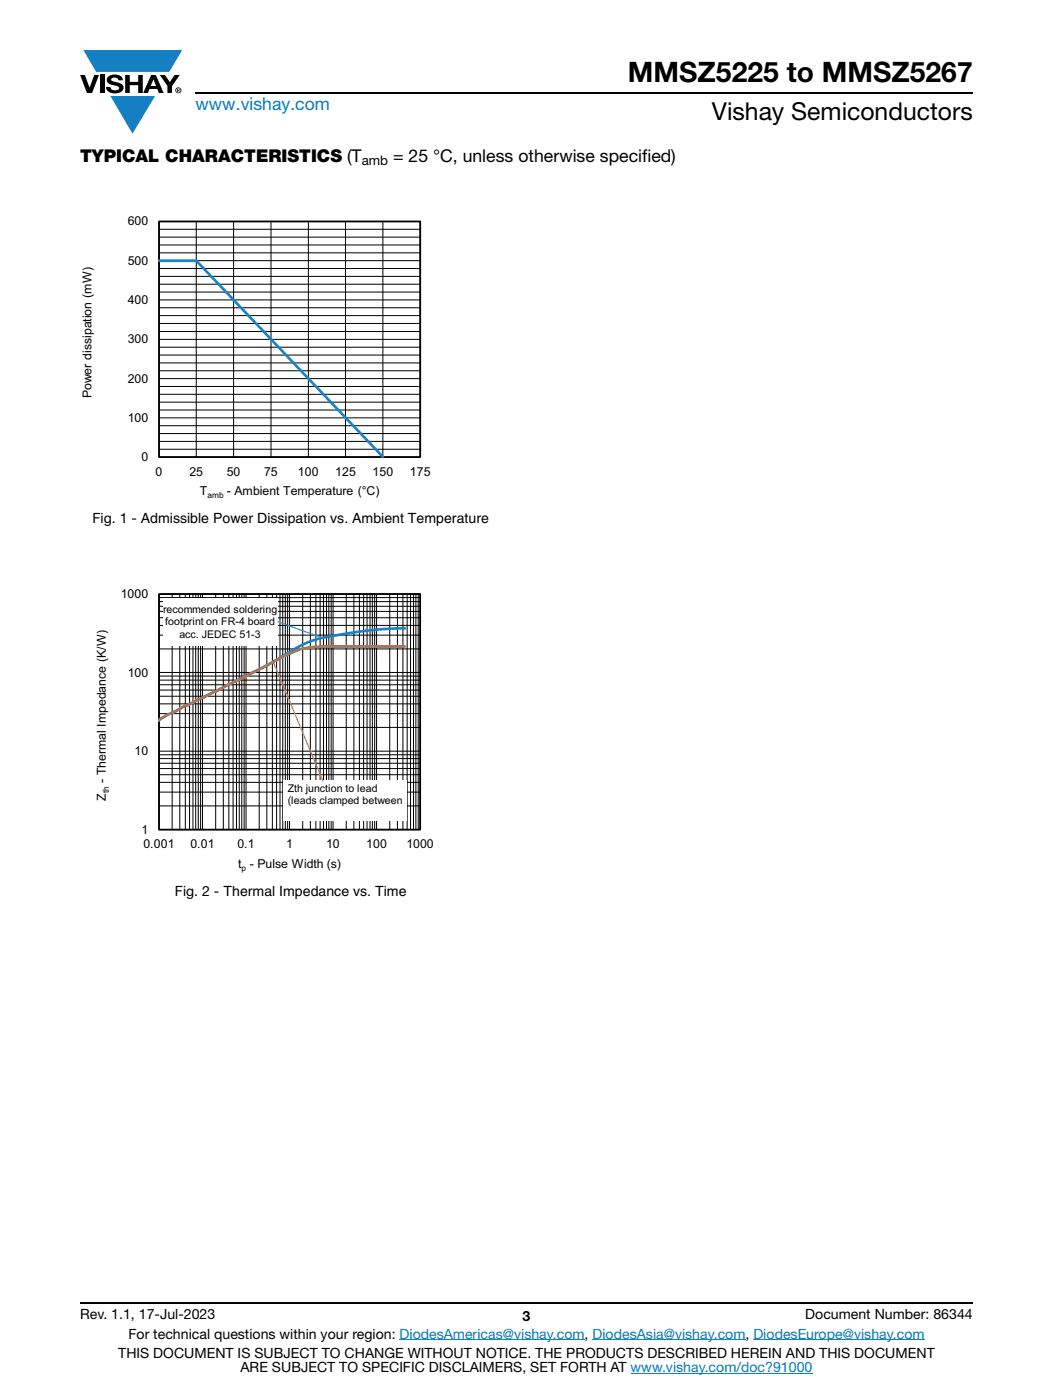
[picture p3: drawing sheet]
<svg xmlns="http://www.w3.org/2000/svg" width="210mm" height="279mm" viewBox="0 0 210 279" stroke-linecap="round" stroke-linejoin="round" font-family="sans-serif">
<defs><g id="words">
<text font-size="5.6" x="125.2" y="16.4">MMSZ5225 to MMSZ5267</text>
<text font-size="4.9" x="142" y="23.9">Vishay Semiconductors</text>
<text font-size="3.5" fill="#007ec4" x="39" y="22">www.vishay.com</text>
<g font-size="3.5">
<text x="16" y="32.3">TYPICAL CHARACTERISTICS (T</text>
<text x="78.4" y="32.3">= 25 °C, unless otherwise specified)</text>
</g>
<g font-size="2.8">
<text x="18.4" y="104.4">Fig. 1 - Admissible Power Dissipation vs. Ambient Temperature</text>
<text x="34.9" y="178.8">Fig. 2 - Thermal Impedance vs. Time</text>
<text x="16" y="263.3">Rev. 1.1, 17-Jul-2023</text>
<text x="104.2" y="263.6">3</text>
<text x="160.6" y="263.3">Document Number: 86344</text>
<text x="25.6" y="267.1">For technical questions within your region: DiodesAmericas@vishay.com, DiodesAsia@vishay.com, DiodesEurope@vishay.com</text>
<text x="23.6" y="271">THIS DOCUMENT IS SUBJECT TO CHANGE WITHOUT NOTICE. THE PRODUCTS DESCRIBED HEREIN AND THIS DOCUMENT</text>
<text x="48" y="273.8">ARE SUBJECT TO SPECIFIC DISCLAIMERS, SET FORTH AT www.vishay.com/doc?91000</text>
</g>
<text font-size="2.6" x="72.2" y="33">amb</text>
<g font-size="2.5">
<text x="25.5" y="45">600</text>
<text x="25.5" y="52.8">500</text>
<text x="25.5" y="60.7">400</text>
<text x="25.5" y="68.5">300</text>
<text x="25.5" y="76.3">200</text>
<text x="18.3" y="79.5" transform="rotate(-90 18.3 79.5)">Power dissipation (mW)</text>
<text x="25.5" y="84.2">100</text>
<text x="28.2" y="92">0</text>
<text x="31" y="95">0</text>
<text x="37.8" y="95">25</text>
<text x="45.2" y="95">50</text>
<text x="52.7" y="95">75</text>
<text x="59.4" y="95">100</text>
<text x="66.9" y="95">125</text>
<text x="74.3" y="95">150</text>
<text x="81.7" y="95">175</text>
<text x="39.8" y="98.9">T</text>
<text x="45.2" y="98.9">- Ambient Temperature (°C)</text>
<text x="24.1" y="119.4">1000</text>
<text x="25.5" y="135">100</text>
<text x="26.8" y="150.7">10</text>
<text x="21.1" y="159.8" transform="rotate(-90 21.1 159.8)">Z</text>
<text x="21.1" y="156.3" transform="rotate(-90 21.1 156.3)">- Thermal Impedance (K/W)</text>
<text x="28.2" y="166.4">1</text>
<text x="28.6" y="169.3">0.001</text>
<text x="38" y="169.3">0.01</text>
<text x="47.3" y="169.3">0.1</text>
<text x="47.5" y="173.2">t - Pulse Width (s)</text>
<text x="57.1" y="169.3">1</text>
<text x="65" y="169.3">10</text>
<text x="73" y="169.3">100</text>
<text x="81" y="169.3">1000</text>
</g>
<g font-size="2.1">
<text x="32.5" y="122.4">recommended soldering</text>
<text x="32.9" y="124.8">footprint on FR-4 board</text>
<text x="35.8" y="127.3">acc. JEDEC 51-3</text>
<text x="57.4" y="158">Zth junction to lead</text>
<text x="57.4" y="160.4">(leads clamped between</text>
</g>
<g font-size="1.7">
<text x="41.4" y="99.4">amb</text>
<text x="21.7" y="158.4" transform="rotate(-90 21.7 158.4)">th</text>
<text x="48.2" y="173.8">p</text>
</g>
</g></defs>
<g fill="#147fc3">
<path d="M16.6 10h19.7l-2.5 4.3h-1.2h-13.4z"/>
<path d="M22 19.2h8.9l-4.5 7.5z"/>
</g>
<g fill="#000">
<path d="M16 15h.9l1 2.5 .9-2.5h.9l-1.3 3.6h-1.1zM19.9 15h.9v3.6h-.9zM21.6 15.3a2.1 2.1 0 0 1 2.8 .3l.1 .4h-.9a.79 .79 0 0 0-.7-.5 .79 .79 0 0 0-.7 .4l.2 .3 1 .2a1.08 1.08 0 0 1 1.2 1 1.08 1.08 0 0 1-1.1 1.2 1.73 1.73 0 0 1-2.4-1.2h.9a.96 .96 0 0 0 .8 .6 .96 .96 0 0 0 1-.4 1.31 1.31 0 0 0-1.3-.6 1.03 1.03 0 0 1-1-.6 1.03 1.03 0 0 1 .1-1.1zM25 15h.9v1.3h1.7v-1.3h.9v3.6h-.9v-1.6h-1.7v1.6h-.9zM31.9 15h1l1 1.4 .9-1.4h1l-1.5 2.2v1.4h-.9v-1.4z"/>
<path d="M30.6 15.8l.5 1.4h-1zM30.1 15l-1.5 3.6h.9l.3-.8h1.6l.3 .8h.9l-1.5-3.6z"/>
<path d="M35.5 17.8h.2v.2h-.2zM35.3 17.7v.7h.2v-.3l.3 .3-.1-.3 .1-.2v-.2z"/>
<path d="M35.1 18a.46 .46 0 0 1 .9 0 .46 .46 0 0 1-.9 0zM35 18a.6 .6 0 0 0 1.2 0 .6 .6 0 0 0-1.2 0z"/>
</g>
<path d="M39 18.6h155M16 260h178" fill="none" stroke="#000" stroke-width=".36"/>
<path d="M79.7 267.4h36.9M118.2 267.4h30.5M125.8 274h36.2M150.2 267.4h34.2" fill="none" stroke="#007ec4" stroke-width=".2"/>
<g fill="none" stroke="#000" stroke-width=".2">
<path d="M31.7 58.3h52.1M31.7 56.7h52.1M31.7 55.2h52.1M31.7 53.6h52.1M31.7 50.5h52.1M31.7 48.9h52.1M31.7 47.3h52.1M31.7 45.8h52.1M31.7 44.2h52.1v47h-52.1zM31.7 59.9h52.1M31.7 52h52.1M39.1 44.2v47"/>
<path d="M46.6 44.2v47M54 44.2v47M61.5 44.2v47M68.9 44.2v47M76.3 44.2v47M31.7 78.7h52.1M31.7 77.1h52.1M31.7 74h52.1M31.7 72.4h52.1M31.7 70.9h52.1M31.7 69.3h52.1M31.7 66.2h52.1"/>
<path d="M31.7 64.6h52.1M31.7 63h52.1M31.7 61.4h52.1M31.7 75.6h52.1M31.7 67.7h52.1M31.7 89.7h52.1M31.7 88.1h52.1M31.7 86.5h52.1M31.7 85h52.1M31.7 81.8h52.1M31.7 80.3h52.1M31.7 83.4h52.1"/>
<path d="M31.7 119.3h52.1M34.3 118.5v47.1M35.9 118.5v47.1M37 118.5v47.1M37.8 118.5v47.1M38.5 118.5v47.1M39 118.5v47.1M39.5 118.5v47.1M40 118.5v47.1M40.4 118.5v47.1M43 118.5v47.1M44.5 118.5v47.1"/>
<path d="M45.6 118.5v47.1M46.5 118.5v47.1M47.2 118.5v47.1M47.7 118.5v47.1M48.2 118.5v47.1M48.7 118.5v47.1M49.1 118.5v47.1M51.7 118.5v47.1M53.2 118.5v47.1M54.3 118.5v47.1M55.2 118.5v47.1M55.8 118.5v47.1"/>
<path d="M56.4 118.5v47.1M56.9 118.5v47.1M57.4 118.5v47.1M57.7 118.5v47.1M60.4 118.5v47.1M61.9 118.5v47.1M63 118.5v47.1M63.8 118.5v47.1M64.5 118.5v47.1M65.1 118.5v47.1M65.6 118.5v47.1M66 118.5v47.1"/>
<path d="M66.4 118.5v47.1M69 118.5v47.1M70.6 118.5v47.1M71.7 118.5v47.1M72.5 118.5v47.1M73.2 118.5v47.1M73.8 118.5v47.1M74.3 118.5v47.1M74.7 118.5v47.1M75.1 118.5v47.1M77.7 118.5v47.1M79.2 118.5v47.1"/>
<path d="M80.3 118.5v47.1M81.2 118.5v47.1M81.9 118.5v47.1M82.5 118.5v47.1M82.9 118.5v47.1M83.4 118.5v47.1M83.8 118.5v47.1M83.8 118.5h-52.1v47.1h52.1M31.7 138.9h52.1M31.7 137.7h52.1M31.7 136.7h52.1M31.7 135.7h52.1"/>
<path d="M31.7 134.9h52.1M31.7 129.5h52.1M31.7 126.8h52.1M31.7 124.8h52.1M31.7 123.3h52.1M31.7 122h52.1M31.7 121h52.1M31.7 120.1h52.1M31.7 134.2h52.1M31.7 158.1h52.1M31.7 156.1h52.1M31.7 154.6h52.1"/>
<path d="M31.7 153.4h52.1M31.7 152.3h52.1M31.7 151.4h52.1M31.7 150.6h52.1M31.7 145.2h52.1M31.7 142.4h52.1M31.7 140.5h52.1M31.7 149.9h52.1M31.7 160.8h52.1"/>
</g>
<path d="M31.7 44.2h52.1v47h-52.1zM31.7 118.6h52.1v47h-52.1z" fill="none" stroke="#000" stroke-width=".35"/>
<path d="M31.7 52h7.5l37.2 39.2M80.8 125.4l-3.1 .1-4.8 .4-7.1 1.1-2.3 .5-1.7 .5-2.7 1.3-6.8 4-4.1 1.9-1 .7-6.4 3.2-1.7 .7-1.7 1-.6 .1-3.8 1.9-1.3 1" fill="none" stroke="#1782c5" stroke-width=".53"/>
<path d="M80.8 129l-14.4 .1a17 17 0 0 0-11.3 2.7l-14.3 7.3-1.3 .5-2.1 1.2h-.5l-3.9 2.1-1.3 .8" fill="none" stroke="#f37229" stroke-width=".53"/>
<g fill="#fff">
<path d="M56.6 155.8h24.6v8h-24.6z"/>
<path d="M32.5 119.3h22.8v9.5h-22.8z"/>
</g>
<path d="M55.3 124l8.8 3.3" fill="none" stroke="#4c81bd" stroke-width=".26"/>
<path d="M54.4 131.9l10 24" fill="none" stroke="#f7954f" stroke-width=".26"/>
<use href="#words"/>
</svg>
